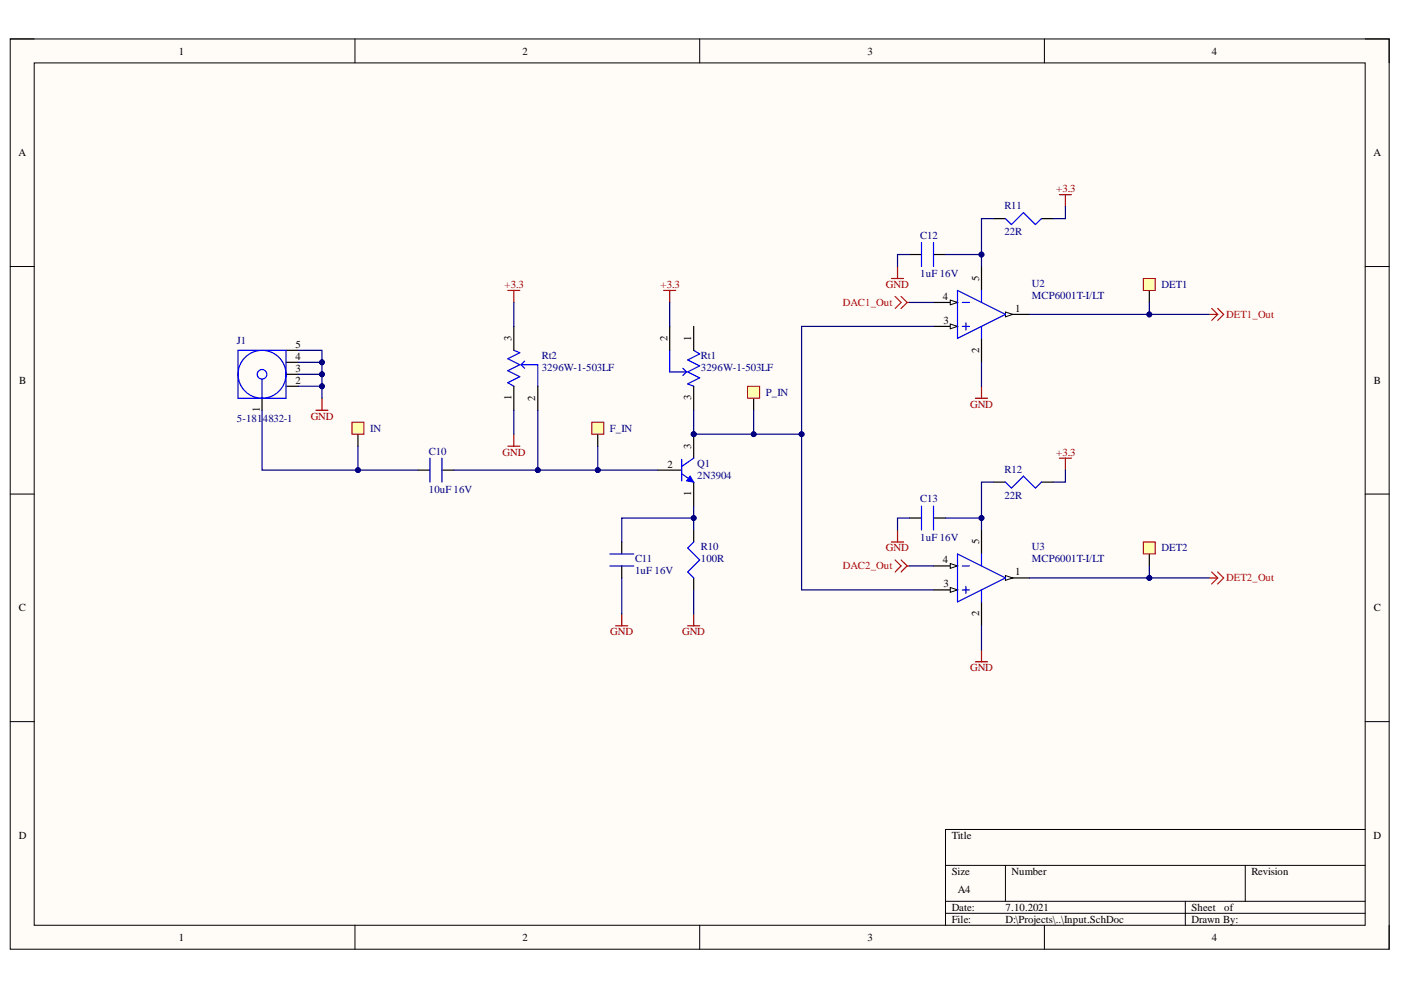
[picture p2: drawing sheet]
<svg xmlns="http://www.w3.org/2000/svg" width="297mm" height="210mm" viewBox="0 0 297 210" stroke-linecap="round" stroke-linejoin="round" font-family="sans-serif">
<defs><g id="words">
<g font-size="2.3">
<text x="37.9" y="11.6">1</text>
<text x="110.8" y="11.6">2</text>
<text x="183.9" y="11.6">3</text>
<text x="256.9" y="11.6">4</text>
<text x="3.9" y="33.1">A</text>
<text x="291.2" y="33.1">A</text>
<text x="207.6" y="59.6" transform="rotate(-90 207.6 59.6)">5</text>
<text x="199.9" y="63.6">4</text>
<text x="200" y="68.7">3</text>
<text x="215.2" y="66.1">1</text>
<text x="62.7" y="73.7">5</text>
<text x="62.7" y="76.3">4</text>
<text x="108.4" y="72.2" transform="rotate(-90 108.4 72.2)">3</text>
<text x="141.5" y="72.2" transform="rotate(-90 141.5 72.2)">2</text>
<text x="146.6" y="72.2" transform="rotate(-90 146.6 72.2)">1</text>
<text x="207.6" y="74.8" transform="rotate(-90 207.6 74.8)">2</text>
<text x="4.1" y="81.4">B</text>
<text x="62.7" y="81.4">2</text>
<text x="62.7" y="78.8">3</text>
<text x="291.3" y="81.4">B</text>
<text x="55.1" y="87.3" transform="rotate(-90 55.1 87.3)">1</text>
<text x="108.4" y="84.8" transform="rotate(-90 108.4 84.8)">1</text>
<text x="113.5" y="85" transform="rotate(-90 113.5 85)">2</text>
<text x="146.6" y="84.9" transform="rotate(-90 146.6 84.9)">3</text>
<text x="146.6" y="95.1" transform="rotate(-90 146.6 95.1)">3</text>
<text x="141.5" y="99.2">2</text>
<text x="146.6" y="105.1" transform="rotate(-90 146.6 105.1)">1</text>
<text x="199.9" y="119.5">4</text>
<text x="207.6" y="115.4" transform="rotate(-90 207.6 115.4)">5</text>
<text x="200" y="124.5">3</text>
<text x="215.2" y="122">1</text>
<text x="4" y="129.6">C</text>
<text x="207.6" y="130.7" transform="rotate(-90 207.6 130.7)">2</text>
<text x="291.3" y="129.6">C</text>
<text x="4" y="177.8">D</text>
<text x="201.8" y="177.8">Title</text>
<text x="291.2" y="177.8">D</text>
<text x="201.8" y="185.5">Size</text>
<text x="214.5" y="185.5">Number</text>
<text x="265.3" y="185.5">Revision</text>
<text x="203.1" y="189.3">A4</text>
<text x="201.8" y="193.1">Date:</text>
<text x="201.8" y="195.7">File:</text>
<text x="213.2" y="193.1">7.10.2021</text>
<text x="213.2" y="195.7">D:\Projects\..\Input.SchDoc</text>
<text x="252.6" y="193.1">Sheet</text>
<text x="252.6" y="195.7">Drawn By:</text>
<text x="259.6" y="193.1">of</text>
<text x="37.9" y="199.5">1</text>
<text x="110.8" y="199.5">2</text>
<text x="183.9" y="199.5">3</text>
<text x="256.9" y="199.5">4</text>
</g>
<g font-size="2.3" fill="#800000">
<text x="224" y="40.7">+3.3</text>
<text x="107" y="61.1">+3.3</text>
<text x="140.1" y="61.1">+3.3</text>
<text x="187.8" y="61.1">GND</text>
<text x="65.9" y="89">GND</text>
<text x="205.7" y="86.4">GND</text>
<text x="106.6" y="96.6">GND</text>
<text x="224" y="96.6">+3.3</text>
<text x="187.8" y="116.9">GND</text>
<text x="129.4" y="134.7">GND</text>
<text x="144.6" y="134.7">GND</text>
<text x="205.7" y="142.3">GND</text>
</g>
<g font-size="2.3" fill="#000080">
<text x="213" y="44.3">R11</text>
<text x="195.1" y="50.7">C12</text>
<text x="213" y="49.9">22R</text>
<text x="195.1" y="58.8">1uF 16V</text>
<text x="218.8" y="60.8">U2</text>
<text x="218.8" y="63.4">MCP6001T-I/LT</text>
<text x="246.3" y="61.1">DET1</text>
<text x="50.2" y="73">J1</text>
<text x="114.9" y="76">Rt2</text>
<text x="148.6" y="76">Rt1</text>
<text x="114.9" y="78.6">3296W-1-503LF</text>
<text x="148.6" y="78.6">3296W-1-503LF</text>
<text x="162.4" y="83.9">P_IN</text>
<text x="50.2" y="89.5">5-181</text>
<text x="55.7" y="89.5">4832-1</text>
<text x="78.5" y="91.5">IN</text>
<text x="129.3" y="91.5">F_IN</text>
<text x="90.9" y="96.4">C10</text>
<text x="147.8" y="98.9">Q1</text>
<text x="147.8" y="101.5">2N3904</text>
<text x="213" y="100.2">R12</text>
<text x="90.9" y="104.5">10uF 16V</text>
<text x="195.1" y="106.5">C13</text>
<text x="213" y="105.8">22R</text>
<text x="134.6" y="119.2">C11</text>
<text x="148.6" y="116.7">R10</text>
<text x="148.6" y="119.2">100R</text>
<text x="195.1" y="114.6">1uF 16V</text>
<text x="218.8" y="116.7">U3</text>
<text x="218.8" y="119.2">MCP6001T-I/LT</text>
<text x="246.3" y="116.9">DET2</text>
<text x="134.6" y="121.7">1uF 16V</text>
</g>
<g font-size="2.3" fill="#f00">
<text x="178.7" y="64.9">DAC1_Out</text>
<text x="260" y="67.4">DET1_Out</text>
<text x="178.7" y="120.7">DAC2_Out</text>
<text x="260" y="123.3">DET2_Out</text>
</g>
</g></defs>
<path d="M2.2 8.3h292.3v193h-292.3z" fill-rule="evenodd" fill="#fffcf8"/>
<path d="M2.2 8.3h292.3v193h-292.3z" fill="none" stroke="#000" stroke-width=".21"/>
<path d="M7.3 13.3h282.1v182.9h-282.1z" fill-rule="evenodd" fill="#fffcf8"/>
<g fill="none" stroke="#000" stroke-width=".21">
<path d="M2.2 8.3h5.1M7.3 13.3h282.1v182.9h-282.1zM75.3 8.3v5M148.3 8.3v5M221.4 8.3v5M289.4 8.3h5.1v5M2.2 56.5h5.1M289.4 56.5h5.1M2.2 104.8h5.1M289.4 104.8h5.1M2.2 153h5.1M289.4 153h5.1"/>
<path d="M289.4 175.9h-88.9v20.3M75.3 196.2v5.1M148.3 196.2v5.1M200.5 183.5h88.9M200.5 191.1h88.9M200.5 193.6h88.9M213.2 183.5v7.6M221.4 196.2v5.1M251.3 191.1v5.1M264 183.5v7.6M294.5 196.2v5.1"/>
</g>
<path d="M208.1 56.5v5.1M197.9 69.2h5.1" fill="none" stroke="#000" stroke-width=".25"/>
<path d="M201.5 68.7l1.5 .5-1.5 .5z" fill="#f8fcff"/>
<path d="M201.5 68.7l1.5 .5-1.5 .5z" fill="none" stroke="#000" stroke-width=".21"/>
<path d="M197.9 64.1h5.1" fill="none" stroke="#000" stroke-width=".25"/>
<path d="M201.5 63.6l1.5 .5-1.5 .5z" fill="#f8fcff"/>
<path d="M201.5 63.6l1.5 .5-1.5 .5z" fill="none" stroke="#000" stroke-width=".21"/>
<path d="M208.1 71.7v5.1M213.2 66.7h5.1" fill="none" stroke="#000" stroke-width=".25"/>
<path d="M213.2 66.2l1.5 .5-1.5 .5z" fill="#f8fcff"/>
<path d="M213.2 66.2l1.5 .5-1.5 .5z" fill="none" stroke="#000" stroke-width=".21"/>
<path d="M203 61.6l10.2 5.1-10.2 5zM204 64.1h1.5M204 69.2h1.5M204.8 68.4v1.6M208.1 61.6v2.5M208.1 69.2v2.5" fill="none" stroke="#00f" stroke-width=".25"/>
<path d="M208.1 112.4v5.1M197.9 125.1h5.1" fill="none" stroke="#000" stroke-width=".25"/>
<path d="M201.5 124.6l1.5 .5-1.5 .5z" fill="#f8fcff"/>
<path d="M201.5 124.6l1.5 .5-1.5 .5z" fill="none" stroke="#000" stroke-width=".21"/>
<path d="M197.9 120h5.1" fill="none" stroke="#000" stroke-width=".25"/>
<path d="M201.5 119.5l1.5 .5-1.5 .5z" fill="#f8fcff"/>
<path d="M201.5 119.5l1.5 .5-1.5 .5z" fill="none" stroke="#000" stroke-width=".21"/>
<path d="M208.1 127.6v5.1M213.2 122.5h5.1" fill="none" stroke="#000" stroke-width=".25"/>
<path d="M213.2 122l1.5 .5-1.5 .5z" fill="#f8fcff"/>
<path d="M213.2 122l1.5 .5-1.5 .5z" fill="none" stroke="#000" stroke-width=".21"/>
<path d="M203 117.5l10.2 5-10.2 5.1zM204 120h1.5M208.1 117.5v2.5M204 125.1h1.5M204.8 124.3v1.5M208.1 125.1v2.5" fill="none" stroke="#00f" stroke-width=".25"/>
<path d="M189.8 62.9l1.3 1.2-1.3 1.3M191.1 62.9l1.2 1.2M192.3 64.1l-1.2 1.3M192.3 64.1h.5M189.8 118.7l1.3 1.3-1.3 1.3M191.1 118.7l1.2 1.3M192.3 120l-1.2 1.3M192.3 120h.5" fill="none" stroke="#f00" stroke-width=".25"/>
<path d="M206.8 84.4h2.6M208.1 81.9v2.5M208.1 137.8v2.5M206.8 140.3h2.6" fill="none" stroke="#800000" stroke-width=".25"/>
<circle cx="147.1" cy="92.1" r=".51" fill="#000080"/>
<circle cx="147.1" cy="92.1" r=".51" fill="none" stroke="#000080" stroke-width=".21"/>
<path d="M139.4 99.7h5.1M147.1 92.1v5M147.1 102.2v5.1" fill="none" stroke="#000" stroke-width=".25"/>
<circle cx="147.1" cy="92.1" r=".51" fill="#000080"/>
<circle cx="147.1" cy="92.1" r=".51" fill="none" stroke="#000080" stroke-width=".21"/>
<path d="M144.5 97.4v4.6M147.1 97.1l-2.6 1.8M144.5 100.4l2.6 1.8" fill="none" stroke="#00f" stroke-width=".25"/>
<path d="M146.3 100.9l.8 1.3-1.6-.2z" fill="#00f"/>
<path d="M146.3 100.9l.8 1.3-1.6-.2z" fill="none" stroke="#00f" stroke-width=".21"/>
<g fill="none" stroke="#000" stroke-width=".25">
<path d="M192.8 54h2.6M197.9 54h2.6M210.6 46.4h2.6M220.8 46.4h2.5M108.9 69.2v5.1M142 69.2v5.1M147.1 69.2v5.1M75.9 92.1v2.5M88.6 99.7h2.5M93.7 99.7h2.5M108.9 81.9v5.1M114 81.9v5.1"/>
<path d="M147.1 81.9v5.1M131.8 114.9v2.6M131.8 120v2.5M147.1 112.4v2.5M192.8 109.8h2.6M197.9 109.8h2.6M210.6 102.2h2.6M220.8 102.2h2.5M147.1 122.5v2.6"/>
</g>
<g fill="none" stroke="#00f" stroke-width=".25">
<path d="M195.4 51.4v5.1M197.9 51.4v5.1M213.2 46.4l1.2 1.2 2.6-2.5 2.5 2.5 1.3-1.2M108.9 74.3l1.3 .5-2.5 1.3 2.5 1.2-2.5 1.3 2.5 1.3-2.5 1.2 1.2 .8M110.7 77.3h3.3v4.6M111.2 76.6l-.7 .7 .7 .8M142 74.3v4.6h3.3M144.8 78.1l.7 .8-.7 .7M147.1 74.3l1.2 .7-2.5 1.3 2.5 1.3-2.5 1.3 2.5 1.2-2.5 1.3 1.3 .5M91.1 97.1v5.1M93.7 97.1v5.1M129.3 117.5h5.1"/>
<path d="M129.3 120h5.1M147.1 114.9l-1.3 1.3 2.5 2.5-2.5 2.6 1.3 1.2M195.4 107.3v5.1M197.9 107.3v5.1M213.2 102.2l1.2 1.3 2.6-2.5 2.5 2.5 1.3-1.3"/>
</g>
<g fill="none" stroke="#800000" stroke-width=".25">
<path d="M189 59h2.6M190.3 56.5v2.5M224.6 41.3h2.6M225.9 41.3v2.5M107.7 61.6h2.5M108.9 61.6v2.5M140.7 61.6h2.6M142 61.6v2.5M67 87h2.5M68.3 84.4v2.6M107.7 94.6h2.5M108.9 92.1v2.5"/>
<path d="M224.6 97.1h2.6M225.9 97.1v2.6M189 114.9h2.6M190.3 112.4v2.5M130.6 132.7h2.5M131.8 130.2v2.5M145.8 132.7h2.5M147.1 130.2v2.5"/>
</g>
<path d="M256.4 66.7h1.8M256.9 65.4l1.3 1.3M258.2 66.7l-1.3 1.2M258.2 65.4l1.2 1.3-1.2 1.2M256.4 122.5h1.8M256.9 121.3l1.3 1.2M258.2 122.5l-1.3 1.3M258.2 121.3l1.2 1.2-1.2 1.3" fill="none" stroke="#f00" stroke-width=".25"/>
<path d="M74.6 89.5h2.6v2.6h-2.6z" fill-rule="evenodd" fill="#ffffb0"/>
<path d="M74.6 89.5h2.6v2.6h-2.6z" fill="none" stroke="#800000" stroke-width=".21"/>
<path d="M126.7 92.1v2.5" fill="none" stroke="#000" stroke-width=".25"/>
<path d="M125.5 89.5h2.5v2.6h-2.5z" fill-rule="evenodd" fill="#ffffb0"/>
<path d="M125.5 89.5h2.5v2.6h-2.5z" fill="none" stroke="#800000" stroke-width=".21"/>
<path d="M159.8 84.4v2.6" fill="none" stroke="#000" stroke-width=".25"/>
<path d="M158.5 81.9h2.6v2.5h-2.6z" fill-rule="evenodd" fill="#ffffb0"/>
<path d="M158.5 81.9h2.6v2.5h-2.6z" fill="none" stroke="#800000" stroke-width=".21"/>
<path d="M243.7 117.5v2.5" fill="none" stroke="#000" stroke-width=".25"/>
<path d="M242.4 114.9h2.5v2.6h-2.5z" fill-rule="evenodd" fill="#ffffb0"/>
<path d="M242.4 114.9h2.5v2.6h-2.5z" fill="none" stroke="#800000" stroke-width=".21"/>
<path d="M243.7 61.6v2.5" fill="none" stroke="#000" stroke-width=".25"/>
<path d="M242.4 59h2.5v2.6h-2.5z" fill-rule="evenodd" fill="#ffffb0"/>
<path d="M242.4 59h2.5v2.6h-2.5z" fill="none" stroke="#800000" stroke-width=".21"/>
<path d="M60.6 74.3h2.6M60.6 79.4h2.6M60.6 76.8h2.6M55.6 84.4v2.6M60.6 81.9h2.6" fill="none" stroke="#000" stroke-width=".25"/>
<g fill="none" stroke="#00f" stroke-width=".25">
<path d="M50.5 74.3h10.1v10.1h-10.1zM55.6 80.4v4"/>
<circle cx="55.6" cy="79.4" r="5.1"/>
<circle cx="55.6" cy="79.4" r="1.02"/>
</g>
<path d="M243.7 120v2.5" fill="none" stroke="#000080" stroke-width=".25"/>
<circle cx="243.7" cy="122.5" r=".51" fill="#000080"/>
<circle cx="243.7" cy="122.5" r=".51" fill="none" stroke="#000080" stroke-width=".21"/>
<path d="M55.6 87v12.7h33" fill="none" stroke="#000080" stroke-width=".25"/>
<circle cx="75.9" cy="99.7" r=".51" fill="#000080"/>
<circle cx="75.9" cy="99.7" r=".51" fill="none" stroke="#000080" stroke-width=".21"/>
<path d="M63.2 81.9h5.1" fill="none" stroke="#000080" stroke-width=".25"/>
<circle cx="68.3" cy="81.9" r=".51" fill="#000080"/>
<circle cx="68.3" cy="81.9" r=".51" fill="none" stroke="#000080" stroke-width=".21"/>
<path d="M63.2 79.4h5.1" fill="none" stroke="#000080" stroke-width=".25"/>
<circle cx="68.3" cy="79.4" r=".51" fill="#000080"/>
<circle cx="68.3" cy="79.4" r=".51" fill="none" stroke="#000080" stroke-width=".21"/>
<path d="M63.2 76.8h5.1" fill="none" stroke="#000080" stroke-width=".25"/>
<circle cx="68.3" cy="76.8" r=".51" fill="#000080"/>
<circle cx="68.3" cy="76.8" r=".51" fill="none" stroke="#000080" stroke-width=".21"/>
<path d="M63.2 74.3h5.1v10.1" fill="none" stroke="#000080" stroke-width=".25"/>
<circle cx="68.3" cy="76.8" r=".51" fill="#000080"/>
<circle cx="68.3" cy="76.8" r=".51" fill="none" stroke="#000080" stroke-width=".21"/>
<circle cx="68.3" cy="79.4" r=".51" fill="#000080"/>
<circle cx="68.3" cy="79.4" r=".51" fill="none" stroke="#000080" stroke-width=".21"/>
<circle cx="68.3" cy="81.9" r=".51" fill="#000080"/>
<circle cx="68.3" cy="81.9" r=".51" fill="none" stroke="#000080" stroke-width=".21"/>
<path d="M96.2 99.7h17.8" fill="none" stroke="#000080" stroke-width=".25"/>
<circle cx="114" cy="99.7" r=".51" fill="#000080"/>
<circle cx="114" cy="99.7" r=".51" fill="none" stroke="#000080" stroke-width=".21"/>
<path d="M114 87v12.7h25.4" fill="none" stroke="#000080" stroke-width=".25"/>
<circle cx="126.7" cy="99.7" r=".51" fill="#000080"/>
<circle cx="126.7" cy="99.7" r=".51" fill="none" stroke="#000080" stroke-width=".21"/>
<circle cx="114" cy="99.7" r=".51" fill="#000080"/>
<circle cx="114" cy="99.7" r=".51" fill="none" stroke="#000080" stroke-width=".21"/>
<path d="M147.1 109.8h-15.3v5.1" fill="none" stroke="#000080" stroke-width=".25"/>
<circle cx="147.1" cy="109.8" r=".51" fill="#000080"/>
<circle cx="147.1" cy="109.8" r=".51" fill="none" stroke="#000080" stroke-width=".21"/>
<path d="M197.9 69.2h-27.9v22.9h-22.9v-5.1" fill="none" stroke="#000080" stroke-width=".25"/>
<circle cx="147.1" cy="92.1" r=".51" fill="#000080"/>
<circle cx="147.1" cy="92.1" r=".51" fill="none" stroke="#000080" stroke-width=".21"/>
<circle cx="159.8" cy="92.1" r=".51" fill="#000080"/>
<circle cx="159.8" cy="92.1" r=".51" fill="none" stroke="#000080" stroke-width=".21"/>
<circle cx="170" cy="92.1" r=".51" fill="#000080"/>
<circle cx="170" cy="92.1" r=".51" fill="none" stroke="#000080" stroke-width=".21"/>
<path d="M170 92.1v33h27.9" fill="none" stroke="#000080" stroke-width=".25"/>
<circle cx="170" cy="92.1" r=".51" fill="#000080"/>
<circle cx="170" cy="92.1" r=".51" fill="none" stroke="#000080" stroke-width=".21"/>
<path d="M192.8 54h-2.5v2.5M192.8 64.1h5.1M192.8 109.8h-2.5v2.6M192.8 120h5.1M200.5 109.8h7.6" fill="none" stroke="#000080" stroke-width=".25"/>
<circle cx="208.1" cy="109.8" r=".51" fill="#000080"/>
<circle cx="208.1" cy="109.8" r=".51" fill="none" stroke="#000080" stroke-width=".21"/>
<path d="M200.5 54h7.6" fill="none" stroke="#000080" stroke-width=".25"/>
<circle cx="208.1" cy="54" r=".51" fill="#000080"/>
<circle cx="208.1" cy="54" r=".51" fill="none" stroke="#000080" stroke-width=".21"/>
<path d="M210.6 102.2h-2.5v10.2" fill="none" stroke="#000080" stroke-width=".25"/>
<circle cx="208.1" cy="109.8" r=".51" fill="#000080"/>
<circle cx="208.1" cy="109.8" r=".51" fill="none" stroke="#000080" stroke-width=".21"/>
<path d="M210.6 46.4h-2.5v10.1" fill="none" stroke="#000080" stroke-width=".25"/>
<circle cx="208.1" cy="54" r=".51" fill="#000080"/>
<circle cx="208.1" cy="54" r=".51" fill="none" stroke="#000080" stroke-width=".21"/>
<path d="M218.3 122.5h38.1" fill="none" stroke="#000080" stroke-width=".25"/>
<circle cx="243.7" cy="122.5" r=".51" fill="#000080"/>
<circle cx="243.7" cy="122.5" r=".51" fill="none" stroke="#000080" stroke-width=".21"/>
<path d="M218.3 66.7h38.1" fill="none" stroke="#000080" stroke-width=".25"/>
<circle cx="243.7" cy="66.7" r=".51" fill="#000080"/>
<circle cx="243.7" cy="66.7" r=".51" fill="none" stroke="#000080" stroke-width=".21"/>
<path d="M225.9 43.8v2.6h-2.6M75.9 94.6v5.1M225.9 99.7v2.5h-2.6" fill="none" stroke="#000080" stroke-width=".25"/>
<circle cx="75.9" cy="99.7" r=".51" fill="#000080"/>
<circle cx="75.9" cy="99.7" r=".51" fill="none" stroke="#000080" stroke-width=".21"/>
<path d="M108.9 64.1v5.1M108.9 87v5.1M126.7 94.6v5.1" fill="none" stroke="#000080" stroke-width=".25"/>
<circle cx="126.7" cy="99.7" r=".51" fill="#000080"/>
<circle cx="126.7" cy="99.7" r=".51" fill="none" stroke="#000080" stroke-width=".21"/>
<path d="M142 64.1v5.1M147.1 107.3v5.1M131.8 122.5v7.7M147.1 125.1v5.1" fill="none" stroke="#000080" stroke-width=".25"/>
<circle cx="147.1" cy="109.8" r=".51" fill="#000080"/>
<circle cx="147.1" cy="109.8" r=".51" fill="none" stroke="#000080" stroke-width=".21"/>
<path d="M159.8 87v5.1" fill="none" stroke="#000080" stroke-width=".25"/>
<circle cx="159.8" cy="92.1" r=".51" fill="#000080"/>
<circle cx="159.8" cy="92.1" r=".51" fill="none" stroke="#000080" stroke-width=".21"/>
<path d="M208.1 76.8v5.1M243.7 64.1v2.6M208.1 132.7v5.1" fill="none" stroke="#000080" stroke-width=".25"/>
<circle cx="243.7" cy="66.7" r=".51" fill="#000080"/>
<circle cx="243.7" cy="66.7" r=".51" fill="none" stroke="#000080" stroke-width=".21"/>
<use href="#words"/>
</svg>
